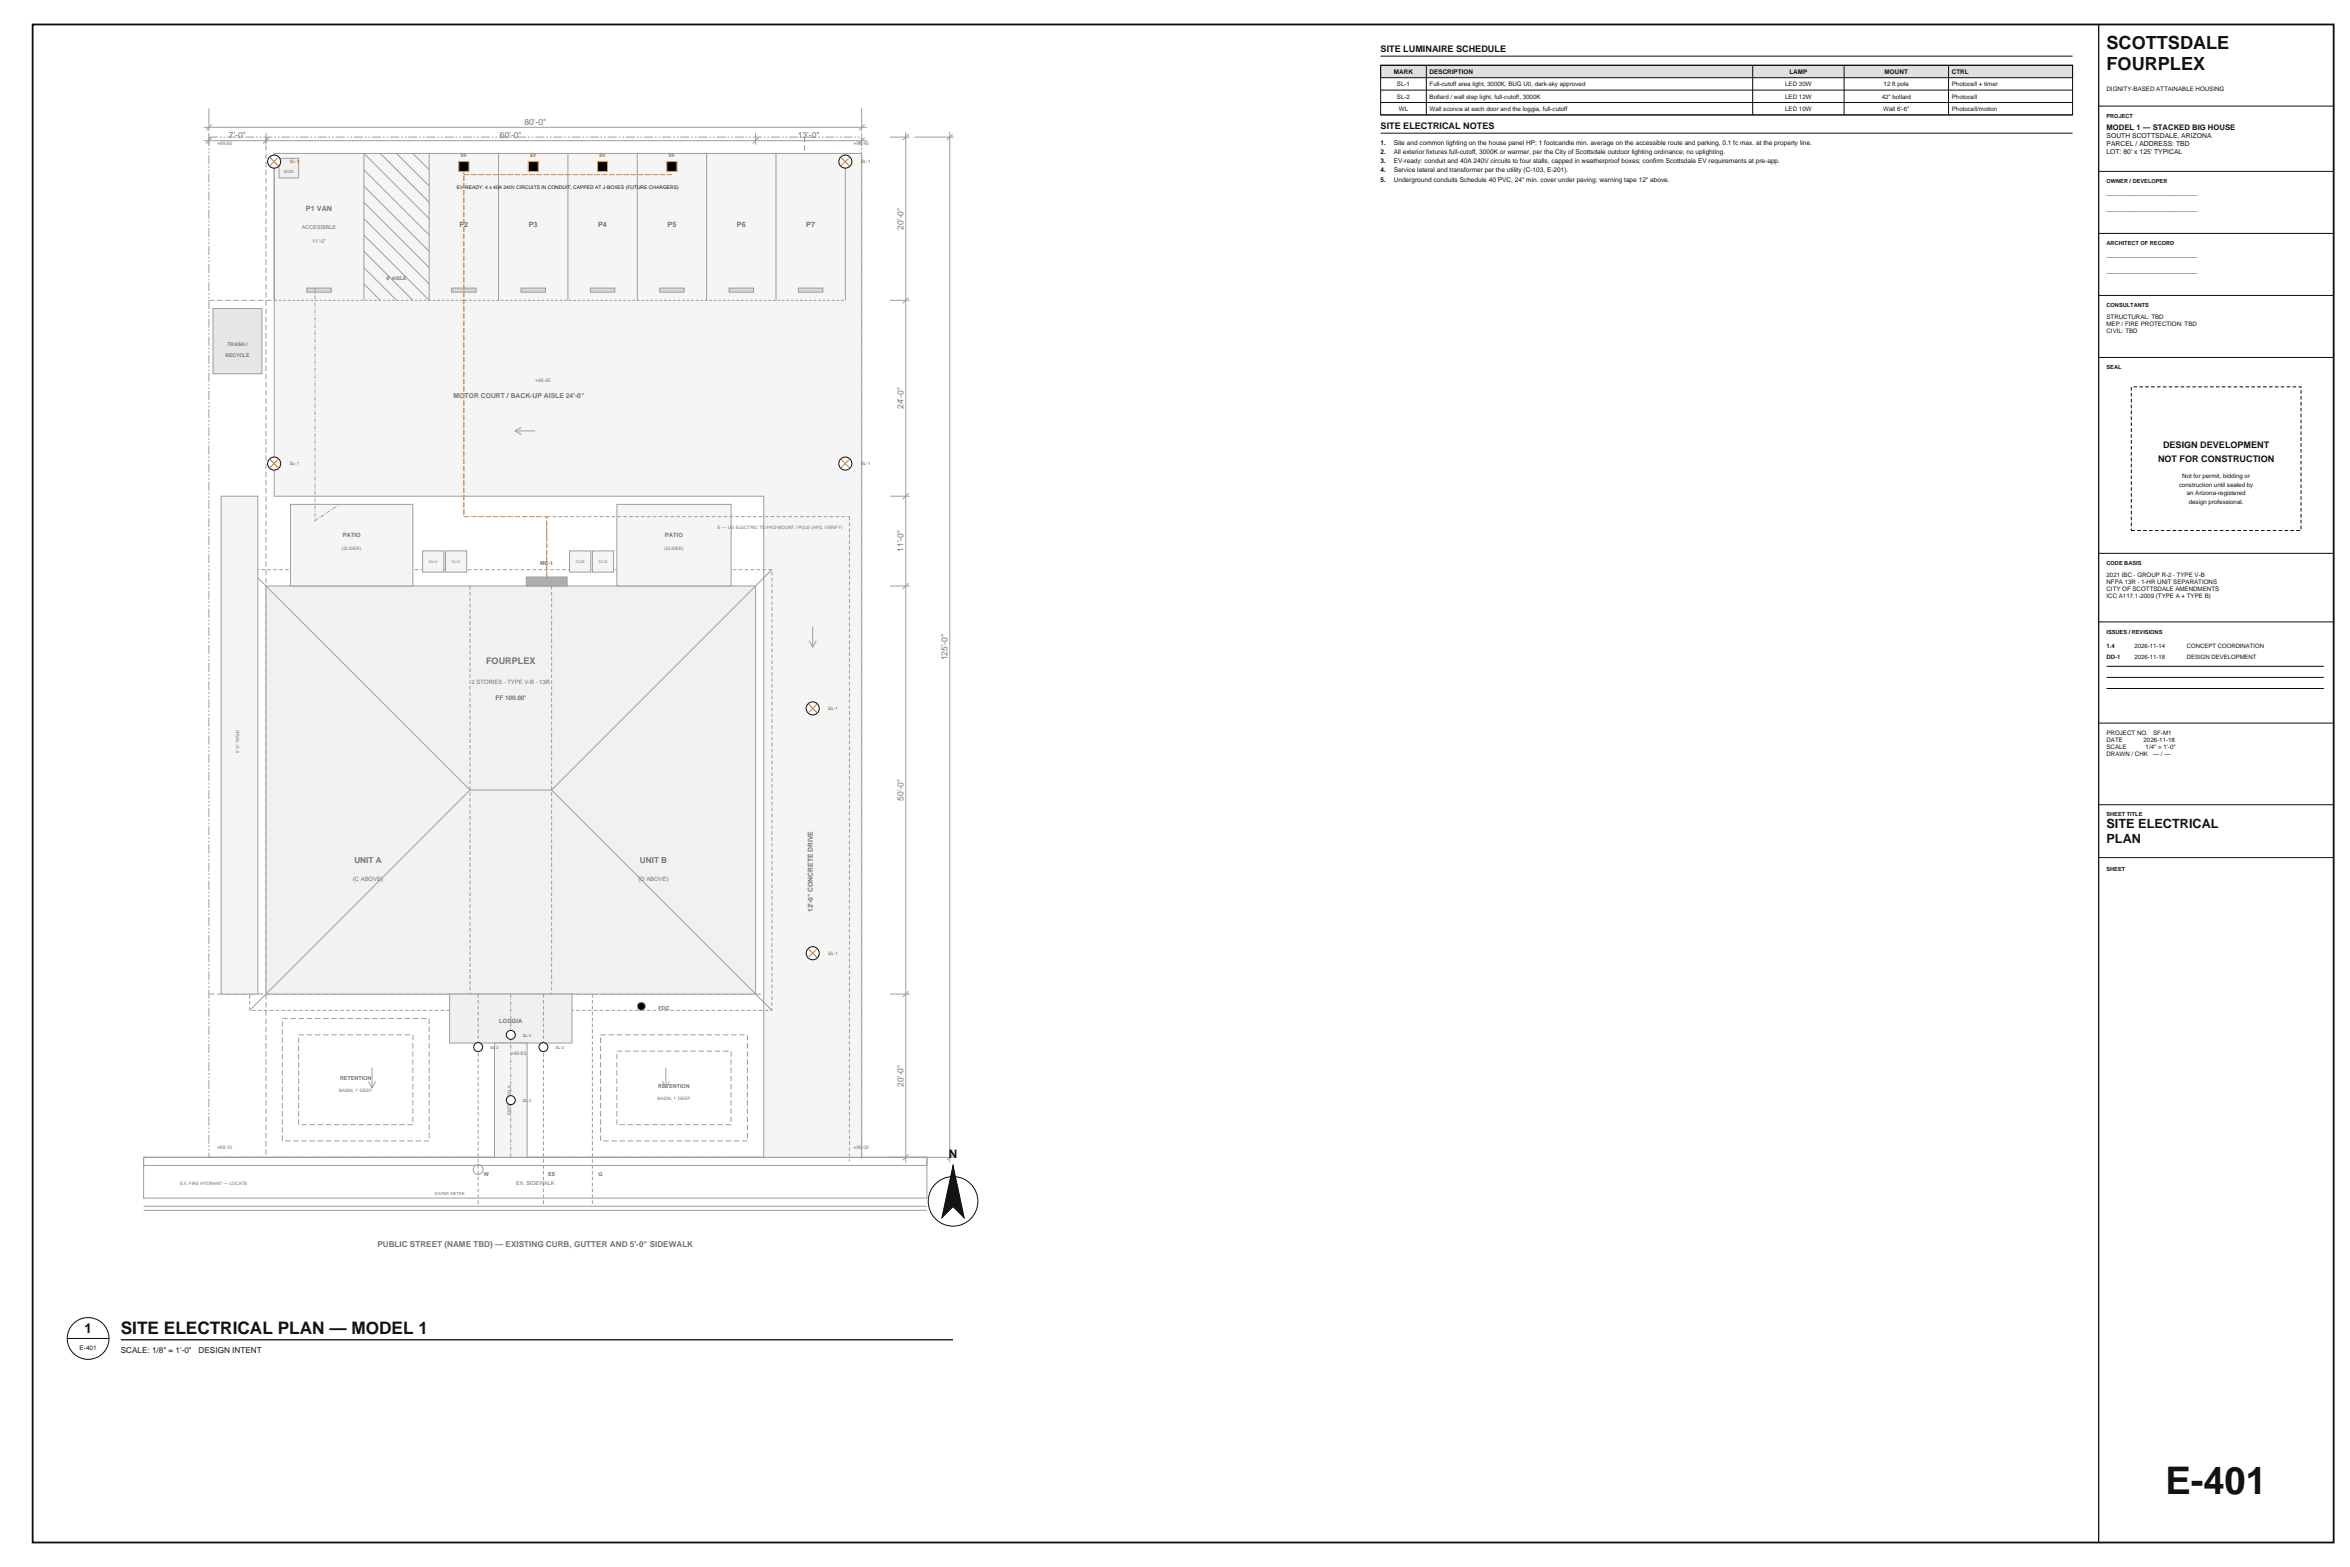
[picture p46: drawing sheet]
<svg xmlns="http://www.w3.org/2000/svg" width="914mm" height="610mm" viewBox="0 0 914 610" stroke-linecap="round" stroke-linejoin="round" font-family="sans-serif">
<defs><g id="words">
<text font-size="14.8" fill="#121212" x="842.6" y="581">E-401</text>
<g font-size="7.1" fill="#121212">
<text x="819.7" y="19">SCOTTSDALE</text>
<text x="819.7" y="27.1">FOURPLEX</text>
</g>
<text font-size="6.7" fill="#121212" x="47" y="518.9">SITE ELECTRICAL PLAN — MODEL 1</text>
<text font-size="5.3" fill="#121212" x="32.8" y="518.7">1</text>
<g font-size="4.9" fill="#121212">
<text x="819.7" y="322.2">SITE ELECTRICAL</text>
<text x="819.7" y="327.9">PLAN</text>
</g>
<text font-size="4.6" fill="#121212" x="369.2" y="450.6">N</text>
<g font-size="3.5" fill="#121212">
<text x="537.2" y="20.3">SITE LUMINAIRE SCHEDULE</text>
<text x="537.2" y="50.3">SITE ELECTRICAL NOTES</text>
<text x="839.7" y="179.7">NOT FOR CONSTRUCTION</text>
<text x="841.7" y="174.1">DESIGN DEVELOPMENT</text>
</g>
<text font-size="3.5" fill="#737373" x="189.2" y="258.1">FOURPLEX</text>
<g font-size="3.3" fill="#737373">
<text x="89.1" y="53.8">7'-0&quot;</text>
<text x="194.5" y="53.8">60'-0&quot;</text>
<text x="204.1" y="48.6">80'-0&quot;</text>
<text x="310.4" y="53.8">13'-0&quot;</text>
<text x="351.5" y="89.3" transform="rotate(-90 351.5 89.3)">20'-0&quot;</text>
<text x="351.5" y="159.2" transform="rotate(-90 351.5 159.2)">24'-0&quot;</text>
<text x="351.5" y="214.7" transform="rotate(-90 351.5 214.7)">11'-0&quot;</text>
<text x="368.7" y="256.9" transform="rotate(-90 368.7 256.9)">125'-0&quot;</text>
<text x="351.5" y="311.6" transform="rotate(-90 351.5 311.6)">50'-0&quot;</text>
<text x="351.5" y="422.7" transform="rotate(-90 351.5 422.7)">20'-0&quot;</text>
</g>
<g font-size="3.2" fill="#737373">
<text x="137.9" y="335.9">UNIT A</text>
<text x="249" y="335.9">UNIT B</text>
<text x="146.8" y="485.1">PUBLIC STREET (NAME TBD) — EXISTING CURB, GUTTER AND 5'-0&quot; SIDEWALK</text>
</g>
<g font-size="3.2" fill="#121212">
<text x="47" y="526.3">SCALE: 1/8&quot; = 1'-0&quot;</text>
<text x="77.3" y="526.3">DESIGN INTENT</text>
</g>
<text font-size="3" fill="#121212" x="819.7" y="50.4">MODEL 1 — STACKED BIG HOUSE</text>
<g font-size="2.8" fill="#737373">
<text x="119" y="81.9">P1 VAN</text>
<text x="178.8" y="88.3">P2</text>
<text x="205.8" y="88.3">P3</text>
<text x="232.7" y="88.3">P4</text>
<text x="259.7" y="88.3">P5</text>
<text x="286.7" y="88.3">P6</text>
<text x="313.7" y="88.3">P7</text>
</g>
<g font-size="2.6" fill="#121212">
<text x="819.7" y="53.9">SOUTH SCOTTSDALE, ARIZONA</text>
<text x="819.7" y="56.9">PARCEL / ADDRESS: TBD</text>
<text x="819.7" y="60">LOT: 80' x 125' TYPICAL</text>
<text x="819.7" y="75.8">________________________</text>
<text x="819.7" y="81.9">________________________</text>
<text x="819.7" y="99.9">________________________</text>
<text x="819.7" y="106">________________________</text>
</g>
<g font-size="2.6" fill="#737373">
<text x="176.5" y="154.9">MOTOR COURT / BACK-UP AISLE 24'-0&quot;</text>
<text x="316.2" y="354.9" transform="rotate(-90 316.2 354.9)">12'-0&quot; CONCRETE DRIVE</text>
</g>
<g font-size="2.5" fill="#121212">
<text x="542.4" y="28.7">MARK</text>
<text x="556.3" y="28.7">DESCRIPTION</text>
<text x="696.3" y="28.7">LAMP</text>
<text x="733.3" y="28.7">MOUNT</text>
<text x="759.5" y="28.7">CTRL</text>
<text x="537.2" y="56.4">1.</text>
<text x="537.2" y="60">2.</text>
<text x="542.3" y="56.4">Site and common lighting on the house panel HP; 1 footcandle min. average on the accessible route and parking, 0.1 fc max. at the property line.</text>
<text x="542.3" y="60">All exterior fixtures full-cutoff, 3000K or warmer, per the City of Scottsdale outdoor lighting ordinance; no uplighting.</text>
<text x="537.2" y="63.5">3.</text>
<text x="542.3" y="63.5">EV-ready: conduit and 40A 240V circuits to four stalls, capped in weatherproof boxes; confirm Scottsdale EV requirements at pre-app.</text>
<text x="537.2" y="67.1">4.</text>
<text x="537.2" y="70.7">5.</text>
<text x="542.3" y="67.1">Service lateral and transformer per the utility (C-103, E-201).</text>
<text x="542.3" y="70.7">Underground conduits Schedule 40 PVC, 24&quot; min. cover under paving; warning tape 12&quot; above.</text>
<text x="31" y="525">E-401</text>
</g>
<text font-size="2.5" fill="#737373" x="192.8" y="272.4">FF 100.00'</text>
<g font-size="2.4" fill="#121212">
<text x="543.6" y="33.5">SL-1</text>
<text x="556.3" y="33.5">Full-cutoff area light, 3000K, BUG U0, dark-sky approved</text>
<text x="694.6" y="33.5">LED 30W</text>
<text x="732.9" y="33.5">12 ft pole</text>
<text x="759.5" y="33.5">Photocell + timer</text>
<text x="819.7" y="35.2">DIGNITY-BASED ATTAINABLE HOUSING</text>
<text x="543.6" y="38.3">SL-2</text>
<text x="556.3" y="38.3">Bollard / wall step light, full-cutoff, 3000K</text>
<text x="694.6" y="38.3">LED 12W</text>
<text x="732.2" y="38.3">42&quot; bollard</text>
<text x="759.5" y="38.3">Photocell</text>
<text x="544.3" y="43.2">WL</text>
<text x="556.3" y="43.2">Wall sconce at each door and the loggia, full-cutoff</text>
<text x="694.6" y="43.2">LED 10W</text>
<text x="732.8" y="43.2">Wall 6'-6&quot;</text>
<text x="759.5" y="43.2">Photocell/motion</text>
<text x="819.7" y="124.1">STRUCTURAL: TBD</text>
<text x="819.7" y="126.8">MEP / FIRE PROTECTION: TBD</text>
<text x="819.7" y="129.6">CIVIL: TBD</text>
<text x="847.9" y="189.4">construction until sealed by</text>
<text x="849.1" y="186.1">Not for permit, bidding or</text>
<text x="850.9" y="192.7">an Arizona-registered</text>
<text x="851.7" y="196">design professional.</text>
<text x="819.7" y="224.4">2021 IBC · GROUP R-2 · TYPE V-B</text>
<text x="819.7" y="227.2">NFPA 13R · 1-HR UNIT SEPARATIONS</text>
<text x="819.7" y="229.9">CITY OF SCOTTSDALE AMENDMENTS</text>
<text x="819.7" y="232.7">ICC A117.1-2009 (TYPE A + TYPE B)</text>
<text x="819.7" y="285.9">PROJECT NO.</text>
<text x="837.8" y="285.9">SF-M1</text>
<text x="819.7" y="288.6">DATE</text>
<text x="819.7" y="291.4">SCALE</text>
<text x="834.1" y="288.6">2026-11-18</text>
<text x="834.9" y="291.4">1/4&quot; = 1'-0&quot;</text>
<text x="819.7" y="294.2">DRAWN / CHK</text>
<text x="837.8" y="294.2">— / —</text>
</g>
<g font-size="2.3" fill="#737373">
<text x="133.3" y="208.9">PATIO</text>
<text x="258.8" y="208.9">PATIO</text>
<text x="183.5" y="266.1">2 STORIES · TYPE V-B · 13R</text>
<text x="137.3" y="342.9">(C ABOVE)</text>
<text x="248.5" y="342.9">(D ABOVE)</text>
<text x="194.2" y="398.1">LOGGIA</text>
</g>
<g font-size="2.3" fill="#121212">
<text x="819.7" y="252.1">1.4</text>
<text x="819.7" y="256.4">DD-1</text>
<text x="830.6" y="252.1">2026-11-14</text>
<text x="830.6" y="256.4">2026-11-18</text>
<text x="850.9" y="252.1">CONCEPT COORDINATION</text>
<text x="850.9" y="256.4">DESIGN DEVELOPMENT</text>
</g>
<g font-size="2.2" fill="#121212">
<text x="819.7" y="45.8">PROJECT</text>
<text x="819.7" y="71.2">OWNER / DEVELOPER</text>
<text x="819.7" y="95.4">ARCHITECT OF RECORD</text>
<text x="819.7" y="119.5">CONSULTANTS</text>
<text x="819.7" y="143.6">SEAL</text>
<text x="819.7" y="219.8">CODE BASIS</text>
<text x="819.7" y="246.5">ISSUES / REVISIONS</text>
<text x="819.7" y="317.6">SHEET TITLE</text>
<text x="819.7" y="338.7">SHEET</text>
</g>
<g font-size="2.1" fill="#737373">
<text x="117.5" y="88.9">ACCESSIBLE</text>
<text x="121.4" y="94.6">11'-0&quot;</text>
<text x="210.1" y="219.7">MC-1</text>
<text x="256.3" y="392.7">FDC</text>
<text x="132.3" y="420.1">RETENTION</text>
<text x="256.1" y="423.2">RETENTION</text>
<text x="188.2" y="457.5">W</text>
<text x="200.8" y="461">EX. SIDEWALK</text>
<text x="213.2" y="457.5">SS</text>
<text x="232.9" y="457.5">G</text>
</g>
<g font-size="1.9" fill="#737373">
<text x="84.5" y="56.5">+99.60</text>
<text x="332.1" y="56.5">+99.40</text>
<text x="150.4" y="108.9">8' AISLE</text>
<text x="88.5" y="134.6">TRASH /</text>
<text x="87.8" y="139.1">RECYCLE</text>
<text x="208.3" y="148.6">+99.45</text>
<text x="198.8" y="410.5">+99.83</text>
<text x="84.5" y="447">+99.10</text>
<text x="332.1" y="447">+99.00</text>
</g>
<text font-size="1.9" fill="#121212" x="177.8" y="73.7">EV-READY: 4 x 40A 240V CIRCUITS IN CONDUIT, CAPPED AT J-BOXES (FUTURE CHARGERS)</text>
<g font-size="1.8" fill="#c60">
<text x="112.8" y="63.5">SL-1</text>
<text x="179.3" y="61">EV</text>
<text x="206.3" y="61">EV</text>
<text x="233.3" y="61">EV</text>
<text x="260.3" y="61">EV</text>
<text x="335" y="63.5">SL-1</text>
<text x="112.8" y="181">SL-1</text>
<text x="335" y="181">SL-1</text>
<text x="322.3" y="276.2">SL-1</text>
<text x="322.3" y="371.5">SL-1</text>
</g>
<g font-size="1.8" fill="#737373">
<text x="279.2" y="205.7">E — UG ELECTRIC TO PAD-MOUNT / POLE (APS, VERIFY)</text>
<text x="133.1" y="214">(SLIDER)</text>
<text x="258.5" y="214">(SLIDER)</text>
<text x="93" y="292.8" transform="rotate(-90 93 292.8)">5'-0&quot; WALK</text>
<text x="132" y="424.8">BASIN, 1' DEEP</text>
<text x="255.8" y="428">BASIN, 1' DEEP</text>
<text x="198.8" y="433.7" transform="rotate(-90 198.8 433.7)">ENTRY WALK</text>
<text x="70.2" y="461">EX. FIRE HYDRANT — LOCATE</text>
</g>
<g font-size="1.6" fill="#737373">
<text x="110.5" y="67.3">SIGN</text>
<text x="169.1" y="464.8">WATER METER</text>
</g>
<g font-size="1.6" fill="#c60">
<text x="190.7" y="408">SL-2</text>
<text x="203.4" y="403.2">SL-2</text>
<text x="216.1" y="408">SL-2</text>
<text x="203.4" y="428.6">SL-2</text>
</g>
<g font-size="1.4" fill="#737373">
<text x="166.9" y="219.1">CU-A</text>
<text x="175.7" y="219.1">CU-C</text>
<text x="224" y="219.1">CU-B</text>
<text x="232.9" y="219.1">CU-D</text>
</g>
</g></defs>
<path d="M55.9 450.2h304.8v3.2h-304.8zM55.9 450.2h304.8v15.9h-304.8zM55.9 469.3h304.8M55.9 470.9h304.8" fill="none" stroke="#9e9e9e" stroke-width=".39"/>
<path d="M81.3 53.3h254v396.9h-254z" fill="none" stroke="#9e9e9e" stroke-width=".39" stroke-dasharray="3.5 .7 .7 .7 .7 .7" stroke-linecap="butt"/>
<path d="M103.5 53.3v396.9M313.1 53.3v396.9M81.3 116.8h254M81.3 386.7h254" fill="none" stroke="#9e9e9e" stroke-width=".39" stroke-dasharray="2.1 1.1" stroke-linecap="butt"/>
<path d="M106.7 59.7h228.6v390.5h-38.1v-257.2h-190.5z" fill-rule="evenodd" fill="#f5f5f5" stroke="#9e9e9e" stroke-width=".39"/>
<g fill="none" stroke="#9e9e9e" stroke-width=".39">
<path d="M106.7 59.7v57.1M148 59.7l19 19M154.3 59.7l12.7 12.7M160.7 59.7l6.3 6.3M167 59.7v57.1l-25.4-25.4M194 59.7v57.1M221 59.7v57.1M248 59.7v57.1M275 59.7v57.1M301.9 59.7v57.1M328.9 59.7v57.1M141.6 66l25.4 25.4"/>
<path d="M141.6 72.4l25.4 25.4M141.6 78.7l25.4 25.4M141.6 85.1l25.4 25.4M141.6 97.8l19.1 19M167 85.1l-25.4-25.4v57.1M141.6 104.1l12.7 12.7M141.6 110.5l6.4 6.3"/>
</g>
<path d="M106.7 116.8h222.2" fill="none" stroke="#9e9e9e" stroke-width=".39" stroke-dasharray="1.1 .7" stroke-linecap="butt"/>
<g fill="#d6d6d6" stroke="#9e9e9e" stroke-width=".39">
<path d="M119.4 112.1h9.5v1.6h-9.5z" fill-rule="evenodd"/>
<path d="M175.7 112.1h9.6v1.6h-9.6z" fill-rule="evenodd"/>
<path d="M202.7 112.1h9.5v1.6h-9.5z" fill-rule="evenodd"/>
<path d="M229.7 112.1h9.5v1.6h-9.5z" fill-rule="evenodd"/>
<path d="M256.7 112.1h9.5v1.6h-9.5z" fill-rule="evenodd"/>
<path d="M283.7 112.1h9.5v1.6h-9.5z" fill-rule="evenodd"/>
<path d="M310.7 112.1h9.5v1.6h-9.5z" fill-rule="evenodd"/>
</g>
<path d="M108.6 61.6h7.6v7.6h-7.6z" fill-rule="evenodd" fill="#f0f0f0" stroke="#9e9e9e" stroke-width=".39"/>
<path d="M82.9 120h19v25.4h-19z" fill-rule="evenodd" fill="#e6e6e6" stroke="#9e9e9e" stroke-width=".39"/>
<path d="M103.5 228h190.5v158.7h-190.5z" fill-rule="evenodd" fill="#f1f1f1" stroke="#9e9e9e" stroke-width=".39"/>
<path d="M97.2 221.6h203.2v171.5h-203.2zM182.9 228v158.7M214.6 228v158.7" fill="none" stroke="#9e9e9e" stroke-width=".39" stroke-dasharray="1.4 .9" stroke-linecap="butt"/>
<path d="M97.2 221.6l85.7 85.7M300.4 221.6l-85.8 85.7M182.9 307.3l-85.7 85.8M182.9 307.3h31.7M214.6 307.3l85.8 85.8" fill="none" stroke="#9e9e9e" stroke-width=".39"/>
<path d="M174.9 386.7h47.7v19.1h-47.7z" fill-rule="evenodd" fill="#f0f0f0" stroke="#9e9e9e" stroke-width=".39"/>
<g fill="#f5f5f5" stroke="#9e9e9e" stroke-width=".39">
<path d="M192.4 405.8h12.7v44.4h-12.7z" fill-rule="evenodd"/>
<path d="M86 193h14.3v193.7h-14.3z" fill-rule="evenodd"/>
<path d="M113 196.2h47.7v31.8h-47.7z" fill-rule="evenodd"/>
<path d="M240 196.2h44.5v31.8h-44.5z" fill-rule="evenodd"/>
<path d="M164.5 214.3h8.2v8.3h-8.2z" fill-rule="evenodd"/>
<path d="M173.4 214.3h8.2v8.3h-8.2z" fill-rule="evenodd"/>
<path d="M221.6 214.3h8.3v8.3h-8.3z" fill-rule="evenodd"/>
<path d="M230.5 214.3h8.3v8.3h-8.3z" fill-rule="evenodd"/>
</g>
<path d="M122.6 112.1v90.5l9.5-6.4M198.8 450.2v-63.5" fill="none" stroke="#9e9e9e" stroke-width=".39" stroke-dasharray="1.4 .5 .4 .5" stroke-linecap="butt"/>
<path d="M109.9 396.2h57.1v47.7h-57.1zM116.2 402.6h44.5v34.9h-44.5zM233.7 402.6h57.1v41.3h-57.1zM240 408.9h44.5v28.6h-44.5z" fill="none" stroke="#9e9e9e" stroke-width=".39" stroke-dasharray="2.1 1.1" stroke-linecap="butt"/>
<path d="M204.8 224.5h15.9v3.5h-15.9z" fill-rule="evenodd" fill="#adadad" stroke="#9e9e9e" stroke-width=".39"/>
<path d="M212.7 201h117.8M330.5 201v250.8M212.7 224.5v-23.5M186.1 386.7v82.6M211.5 386.7v82.6M230.5 386.7v82.6" fill="none" stroke="#9e9e9e" stroke-width=".39" stroke-dasharray="1.4 .9" stroke-linecap="butt"/>
<g fill="none" stroke="#9e9e9e" stroke-width=".39">
<path d="M79.2 49.5h258.1M79.2 54.7h258.1M81.3 42.2v8.9M81.3 51.7v4.6M82.4 48.4l-2.3 2.3M82.4 53.6l-2.3 2.3M103.5 51.7v4.6M104.6 53.6l-2.2 2.3M294 51.7v4.6M295.1 53.6l-2.2 2.3M335.3 42.2v8.9M335.3 51.7v4.6"/>
<path d="M336.4 48.4l-2.3 2.3M336.4 53.6l-2.3 2.3M346.3 53.3h7.6M352.4 51.3v400.9M353.6 52.2l-2.3 2.3M355.9 53.3h15.2M369.6 51.3v400.9M370.7 52.2l-2.3 2.3M346.3 116.8h7.6M353.6 115.7l-2.3 2.3M200.3 167.6h8M200.3 167.6l2.6 1.4"/>
<path d="M202.9 166.3l-2.6 1.3M346.3 193h7.6M353.6 191.9l-2.3 2.3M346.3 228h7.6M353.6 226.8l-2.3 2.3M314.9 249.3l1.3 2.5M316.2 243.8v8M317.6 249.3l-1.4 2.5M346.3 386.7h7.6M353.6 385.6l-2.3 2.3M144.8 415.3v7.9M259.1 415.3v7.9"/>
<path d="M143.4 420.7l1.4 2.5M146.1 420.7l-1.3 2.5M257.7 420.7l1.4 2.5M260.4 420.7l-1.3 2.5M346.3 450.2h7.6M353.6 449.1l-2.3 2.3M355.9 450.2h15.2M370.7 449.1l-2.3 2.3"/>
<circle cx="186.1" cy="455" r="1.91"/>
</g>
<circle cx="249.6" cy="391.5" r="1.59" fill="#000" stroke="#9e9e9e" stroke-width=".39"/>
<circle cx="106.7" cy="62.9" r="2.54" fill="#fff" stroke="#0d0d0d" stroke-width=".39"/>
<path d="M104.9 61.1l3.5 3.5M108.4 61.1l-3.5 3.5" fill="none" stroke="#c60" stroke-width=".39"/>
<circle cx="328.9" cy="62.9" r="2.54" fill="#fff" stroke="#0d0d0d" stroke-width=".39"/>
<path d="M327.2 61.1l3.5 3.5M330.7 61.1l-3.5 3.5" fill="none" stroke="#c60" stroke-width=".39"/>
<circle cx="106.7" cy="180.3" r="2.54" fill="#fff" stroke="#0d0d0d" stroke-width=".39"/>
<path d="M104.9 178.6l3.5 3.5M108.4 178.6l-3.5 3.5" fill="none" stroke="#c60" stroke-width=".39"/>
<circle cx="328.9" cy="180.3" r="2.54" fill="#fff" stroke="#0d0d0d" stroke-width=".39"/>
<path d="M327.2 178.6l3.5 3.5M330.7 178.6l-3.5 3.5" fill="none" stroke="#c60" stroke-width=".39"/>
<circle cx="316.2" cy="275.6" r="2.54" fill="#fff" stroke="#0d0d0d" stroke-width=".39"/>
<path d="M314.5 273.8l3.5 3.5M318 273.8l-3.5 3.5" fill="none" stroke="#c60" stroke-width=".39"/>
<circle cx="316.2" cy="370.8" r="2.54" fill="#fff" stroke="#0d0d0d" stroke-width=".39"/>
<path d="M314.5 369.1l3.5 3.5M318 369.1l-3.5 3.5" fill="none" stroke="#c60" stroke-width=".39"/>
<g fill="#fff" stroke="#0d0d0d" stroke-width=".39">
<circle cx="186.1" cy="407.4" r="1.75"/>
<circle cx="211.5" cy="407.4" r="1.75"/>
<circle cx="198.8" cy="402.6" r="1.75"/>
<circle cx="198.8" cy="428" r="1.75"/>
</g>
<g fill="#000" stroke="#c60" stroke-width=".39">
<path d="M178.6 62.9h3.8v3.8h-3.8z" fill-rule="evenodd"/>
<path d="M205.6 62.9h3.8v3.8h-3.8z" fill-rule="evenodd"/>
<path d="M232.6 62.9h3.8v3.8h-3.8z" fill-rule="evenodd"/>
<path d="M259.6 62.9h3.8v3.8h-3.8z" fill-rule="evenodd"/>
</g>
<path d="M180.5 67.9h81M212.7 224.5v-23.5h-32.2v-134.3" fill="none" stroke="#c60" stroke-width=".39" stroke-dasharray="2.1 .7" stroke-linecap="butt"/>
<circle cx="34.3" cy="520.7" r="8.1" fill="#fff" stroke="#0d0d0d" stroke-width=".39"/>
<g fill="none" stroke="#0d0d0d" stroke-width=".39">
<path d="M26.2 520.7h16.2"/>
<circle cx="370.8" cy="467.4" r="9.7"/>
</g>
<path d="M47 521.2h323.8" fill="none" stroke="#0d0d0d" stroke-width=".5"/>
<path d="M370.8 453.4l4.4 20.3-4.4-4.3-4.3 4.3z" fill-rule="evenodd" fill="#141414" stroke="#0d0d0d" stroke-width=".39"/>
<path d="M537.2 21.8h269.2" fill="none" stroke="#0d0d0d" stroke-width=".39"/>
<path d="M537.2 25.4h269.2v4.8h-269.2z" fill-rule="evenodd" fill="#e0e0e0" stroke="#0d0d0d" stroke-width=".39"/>
<g fill="none" stroke="#0d0d0d" stroke-width=".39">
<path d="M537.2 25.4h269.2v19.3h-269.2zM537.2 35.1h269.2M537.2 39.9h269.2M555 25.4v19.3M682 25.4v19.3M717.5 25.4v19.3M758.2 25.4v19.3M537.2 44.7h269.2M537.2 51.8h269.2M816.6 41.3h91.4M816.6 66.7h91.4M816.6 90.8h91.4"/>
<path d="M816.6 114.9h91.4M816.6 139.1h91.4M816.6 215.3h91.4M816.6 241.9h91.4M819.7 259.2h84.5M819.7 263.5h84.5M819.7 267.8h84.5M816.6 281.3h91.4M816.6 313.1h91.4M816.6 333.6h91.4"/>
</g>
<path d="M12.7 9.5h895.3v590.6h-895.3z" fill="none" stroke="#0d0d0d" stroke-width=".7" stroke-linecap="butt"/>
<path d="M816.6 9.5v590.6" fill="none" stroke="#0d0d0d" stroke-width=".5"/>
<path d="M829.3 150.5h66v55.9h-66z" fill="none" stroke="#0d0d0d" stroke-width=".39" stroke-dasharray="1.4 .9" stroke-linecap="butt"/>
<use href="#words"/>
</svg>
